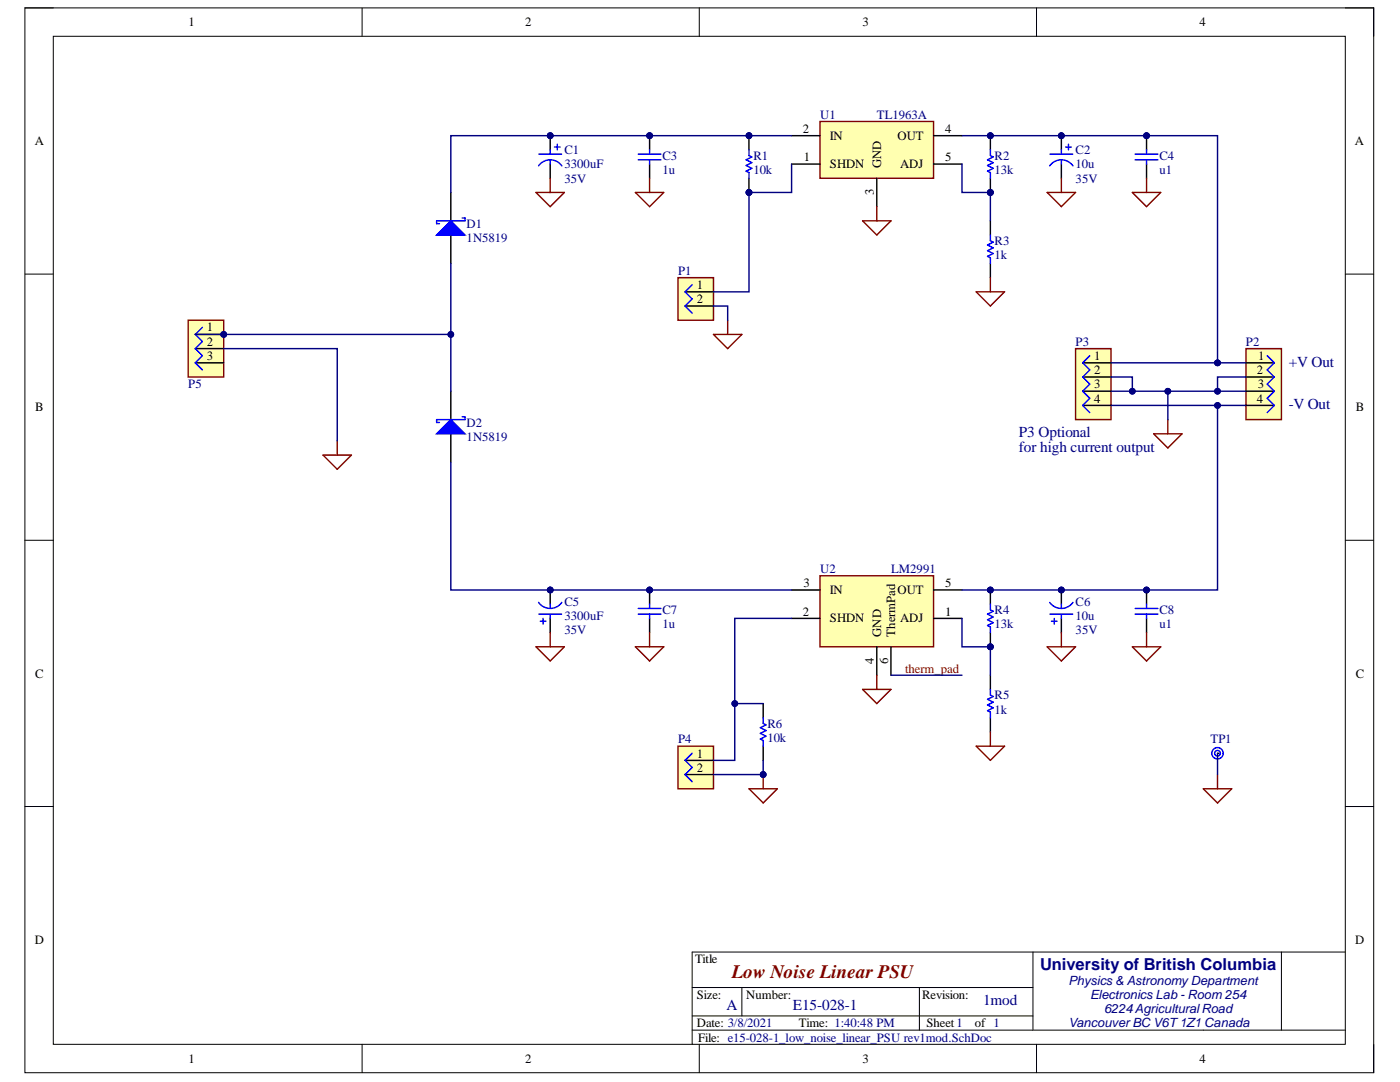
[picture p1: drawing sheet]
<svg xmlns="http://www.w3.org/2000/svg" width="279mm" height="216mm" viewBox="0 0 279 216" stroke-linecap="round" stroke-linejoin="round" font-family="sans-serif">
<defs><g id="words">
<text font-size="3.8" fill="#800000" x="146.1" y="195.1">Low Noise Linear PSU</text>
<text font-size="3.3" fill="#000080" x="207.6" y="193.5">University of British Columbia</text>
<g font-size="3" fill="#000080">
<text x="257.2" y="73.1">+V Out</text>
<text x="257.2" y="81.6">-V Out</text>
<text x="203.3" y="87.3">P3 Optional</text>
<text x="203.3" y="90.1">for high current output</text>
<text x="145" y="201.5">A</text>
<text x="158.2" y="201.5">E15-028-1</text>
<text x="196.2" y="200.6">1mod</text>
</g>
<g font-size="2.5">
<text x="37.6" y="5.2">1</text>
<text x="104.8" y="5.2">2</text>
<text x="172.1" y="5.2">3</text>
<text x="239.4" y="5.2">4</text>
<text x="6.9" y="29">A</text>
<text x="160.2" y="26.5">2</text>
<text x="165.6" y="27.9">IN</text>
<text x="179.1" y="27.9">OUT</text>
<text x="188.6" y="26.5">4</text>
<text x="270.4" y="29">A</text>
<text x="160.4" y="32.1">1</text>
<text x="165.6" y="33.6">SHDN</text>
<text x="175.8" y="33.6" transform="rotate(-90 175.8 33.6)">GND</text>
<text x="179.6" y="33.6">ADJ</text>
<text x="188.6" y="32.1">5</text>
<text x="174.4" y="38.9" transform="rotate(-90 174.4 38.9)">3</text>
<text x="139" y="57.7">1</text>
<text x="139" y="60.5">2</text>
<text x="41.3" y="66.1">1</text>
<text x="41.3" y="69">2</text>
<text x="41.3" y="71.8">3</text>
<text x="218.4" y="71.8">1</text>
<text x="251.1" y="71.8">1</text>
<text x="218.4" y="77.4">3</text>
<text x="218.4" y="74.7">2</text>
<text x="250.9" y="74.7">2</text>
<text x="251" y="77.4">3</text>
<text x="7" y="82.1">B</text>
<text x="218.4" y="80.3">4</text>
<text x="250.9" y="80.3">4</text>
<text x="270.6" y="82.1">B</text>
<text x="160.4" y="117.2">3</text>
<text x="165.6" y="118.5">IN</text>
<text x="179.1" y="118.5">OUT</text>
<text x="188.6" y="117.2">5</text>
<text x="160.2" y="122.9">2</text>
<text x="165.6" y="124.2">SHDN</text>
<text x="179.6" y="124.2">ADJ</text>
<text x="188.6" y="122.9">1</text>
<text x="175.8" y="127.1" transform="rotate(-90 175.8 127.1)">GND</text>
<text x="178.6" y="127.1" transform="rotate(-90 178.6 127.1)">ThermPad</text>
<text x="7" y="135.2">C</text>
<text x="174.4" y="132.5" transform="rotate(-90 174.4 132.5)">4</text>
<text x="177.3" y="132.5" transform="rotate(-90 177.3 132.5)">6</text>
<text x="270.6" y="135.2">C</text>
<text x="139" y="151.2">1</text>
<text x="139" y="154">2</text>
<text x="6.9" y="188.3">D</text>
<text x="270.5" y="188.3">D</text>
<text x="138.7" y="192.2">Title</text>
<text x="139" y="199.3">Size:</text>
<text x="148.9" y="199.3">Number:</text>
<text x="184" y="199.3">Revision:</text>
<text x="139" y="205">Date: 3/8/2021</text>
<text x="139.3" y="207.8">File: e15-028-1_low_noise_linear_PSU rev1mod.SchDoc</text>
<text x="159.4" y="205">Time: 1:40:48 PM</text>
<text x="184.9" y="205">Sheet1</text>
<text x="194.5" y="205">of 1</text>
<text x="37.6" y="212.1">1</text>
<text x="104.8" y="212.1">2</text>
<text x="172.1" y="212.1">3</text>
<text x="239.4" y="212.1">4</text>
</g>
<g font-size="2.5" fill="#000080">
<text x="163.7" y="23.7">U1</text>
<text x="175" y="23.7">TL1963A</text>
<text x="112.7" y="33.6">3300uF</text>
<text x="112.7" y="30.8">C1</text>
<text x="132.2" y="34.7">1u</text>
<text x="132.2" y="31.9">C3</text>
<text x="150.4" y="34.7">10k</text>
<text x="150.4" y="31.9">R1</text>
<text x="198.5" y="34.7">13k</text>
<text x="198.5" y="31.9">R2</text>
<text x="214.7" y="33.6">10u</text>
<text x="214.7" y="30.8">C2</text>
<text x="231.4" y="34.7">u1</text>
<text x="231.4" y="31.9">C4</text>
<text x="112.7" y="36.4">35V</text>
<text x="214.7" y="36.4">35V</text>
<text x="93.1" y="45.5">D1</text>
<text x="93.1" y="48.3">1N5819</text>
<text x="198.5" y="51.7">1k</text>
<text x="198.5" y="48.9">R3</text>
<text x="135.3" y="54.8">P1</text>
<text x="214.7" y="69">P3</text>
<text x="248.7" y="69">P2</text>
<text x="37.6" y="77.4">P5</text>
<text x="93.1" y="85.1">D2</text>
<text x="93.1" y="87.9">1N5819</text>
<text x="163.7" y="114.3">U2</text>
<text x="177.9" y="114.3">LM2991</text>
<text x="112.7" y="123.7">3300uF</text>
<text x="112.7" y="120.8">C5</text>
<text x="132.2" y="125.4">1u</text>
<text x="132.2" y="122.5">C7</text>
<text x="198.5" y="125.4">13k</text>
<text x="198.5" y="122.5">R4</text>
<text x="214.7" y="123.7">10u</text>
<text x="214.7" y="120.8">C6</text>
<text x="231.4" y="125.4">u1</text>
<text x="231.4" y="122.5">C8</text>
<text x="112.7" y="126.5">35V</text>
<text x="214.7" y="126.5">35V</text>
<text x="198.5" y="142.4">1k</text>
<text x="198.5" y="139.5">R5</text>
<text x="135.3" y="148.3">P4</text>
<text x="153.2" y="148.1">10k</text>
<text x="153.2" y="145.2">R6</text>
<text x="241.6" y="148.3">TP1</text>
<text x="213.2" y="196.5">Physics &amp; AstronomyDepartment</text>
<text x="217.5" y="199.3">Electronics Lab - Room 254</text>
<text x="220.3" y="202.2">6224AgriculturalRoad</text>
<text x="213.2" y="205">VancouverBC V6T1Z1 Canada</text>
</g>
<text font-size="2.5" fill="#800000" x="180.7" y="134.2">therm_pad</text>
</g></defs>
<path d="M5 1.6h269.2v212.4h-269.2z" fill="none" stroke="#000" stroke-width=".2"/>
<path d="M10.6 7.2h257.9v201.2h-257.9z" fill-rule="evenodd" fill="#fff"/>
<g fill="none" stroke="#000" stroke-width=".2">
<path d="M5 1.6h5.6M10.6 7.2h257.9v201.2h-257.9zM72.3 1.6v5.6M139.6 1.6v5.6M206.9 1.6v5.6M268.5 1.6h5.7v5.6M5 54.7h5.6M268.5 54.7h5.7M5 107.8h5.6M268.5 107.8h5.7M5 160.9h5.6M268.5 160.9h5.7"/>
<path d="M138.1 197.1h68.1M148.1 197.1v5.6M183.5 197.1v8.5M206.2 190v15.6M255.7 190v15.6M268.5 190h-130.4v18.4M72.3 208.4v5.6M138.1 205.6h130.4M138.1 202.7h68.1M139.6 208.4v5.6M206.9 208.4v5.6M274.2 208.4v5.6"/>
</g>
<circle cx="44.6" cy="66.7" r=".57" fill="#000080"/>
<circle cx="44.6" cy="66.7" r=".57" fill="none" stroke="#000080" stroke-width=".2"/>
<path d="M37.6 63.9h7v11.3h-7z" fill-rule="evenodd" fill="#ffffb0"/>
<path d="M37.6 63.9h7v11.3h-7z" fill="none" stroke="#800000" stroke-width=".29"/>
<path d="M39 66.7h5.6" fill="none" stroke="#000" stroke-width=".29"/>
<circle cx="44.6" cy="66.7" r=".57" fill="#000080"/>
<circle cx="44.6" cy="66.7" r=".57" fill="none" stroke="#000080" stroke-width=".2"/>
<path d="M40.4 65.3l-1.4 1.4 1.4 1.4-1.4 1.5 1.4 1.4-1.4 1.4 1.4 1.4" fill="none" stroke="#00f" stroke-width=".29"/>
<path d="M39 69.6h5.6M39 72.4h5.6" fill="none" stroke="#000" stroke-width=".29"/>
<path d="M64.5 90.8h5.6l-2.8 2.8zM67.3 88v2.8" fill="none" stroke="#800000" stroke-width=".29"/>
<path d="M135.3 55.4h7.1v8.5h-7.1z" fill-rule="evenodd" fill="#ffffb0"/>
<path d="M135.3 55.4h7.1v8.5h-7.1z" fill="none" stroke="#800000" stroke-width=".29"/>
<path d="M136.7 58.2h5.7M136.7 61.1h5.7" fill="none" stroke="#000" stroke-width=".29"/>
<path d="M138.1 56.8l-1.4 1.4 1.4 1.4-1.4 1.5 1.4 1.4" fill="none" stroke="#00f" stroke-width=".29"/>
<path d="M135.3 148.9h7.1v8.5h-7.1z" fill-rule="evenodd" fill="#ffffb0"/>
<path d="M135.3 148.9h7.1v8.5h-7.1z" fill="none" stroke="#800000" stroke-width=".29"/>
<path d="M136.7 151.7h5.7M136.7 154.6h5.7" fill="none" stroke="#000" stroke-width=".29"/>
<path d="M138.1 150.3l-1.4 1.4 1.4 1.4-1.4 1.5 1.4 1.4" fill="none" stroke="#00f" stroke-width=".29"/>
<path d="M163.6 114.9h22.7v14.2h-22.7z" fill-rule="evenodd" fill="#ffffb0"/>
<path d="M163.6 114.9h22.7v14.2h-22.7z" fill="none" stroke="#800000" stroke-width=".29"/>
<path d="M158 117.7h5.6M186.3 117.7h5.7M158 123.4h5.6M175 129.1v5.6M177.8 129.1v5.6M186.3 123.4h5.7" fill="none" stroke="#000" stroke-width=".29"/>
<path d="M163.6 24.2h22.7v11.4h-22.7z" fill-rule="evenodd" fill="#ffffb0"/>
<path d="M163.6 24.2h22.7v11.4h-22.7zM172.1 44.1h5.7l-2.8 2.8zM175 41.2v2.9M172.1 137.6h5.7l-2.8 2.8zM175 134.7v2.9" fill="none" stroke="#800000" stroke-width=".29"/>
<path d="M158 27.1h5.6M158 32.7h5.6M175 35.6v5.6M186.3 27.1h5.7M186.3 32.7h5.7" fill="none" stroke="#000" stroke-width=".29"/>
<circle cx="109.8" cy="27.1" r=".57" fill="#000080"/>
<circle cx="109.8" cy="27.1" r=".57" fill="none" stroke="#000080" stroke-width=".2"/>
<path d="M109.8 27.1v2.8" fill="none" stroke="#000" stroke-width=".29"/>
<circle cx="109.8" cy="27.1" r=".57" fill="#000080"/>
<circle cx="109.8" cy="27.1" r=".57" fill="none" stroke="#000080" stroke-width=".2"/>
<path d="M109.8 32.7v2.9" fill="none" stroke="#000" stroke-width=".29"/>
<path d="M107.5 33.1a2.83 2.83 0 0 1 4.6 0M107.5 30.8h4.6M109.8 29.9v.9M109.8 31.9v.8M110.7 29.3h1.1M111.2 28.8v1.1" fill="none" stroke="#00f" stroke-width=".29"/>
<circle cx="109.8" cy="117.7" r=".57" fill="#000080"/>
<circle cx="109.8" cy="117.7" r=".57" fill="none" stroke="#000080" stroke-width=".2"/>
<path d="M109.8 117.7v2.9M109.8 123.4v2.8" fill="none" stroke="#000" stroke-width=".29"/>
<circle cx="109.8" cy="117.7" r=".57" fill="#000080"/>
<circle cx="109.8" cy="117.7" r=".57" fill="none" stroke="#000080" stroke-width=".2"/>
<path d="M107.5 120.2a2.84 2.84 0 0 0 4.6 0M107.5 122.5h4.6M107.8 124h1.2M108.4 123.4v1.1M109.8 120.6v.8M109.8 122.5v.9" fill="none" stroke="#00f" stroke-width=".29"/>
<circle cx="211.8" cy="27.1" r=".57" fill="#000080"/>
<circle cx="211.8" cy="27.1" r=".57" fill="none" stroke="#000080" stroke-width=".2"/>
<path d="M211.8 27.1v2.8" fill="none" stroke="#000" stroke-width=".29"/>
<circle cx="211.8" cy="27.1" r=".57" fill="#000080"/>
<circle cx="211.8" cy="27.1" r=".57" fill="none" stroke="#000080" stroke-width=".2"/>
<path d="M211.8 32.7v2.9" fill="none" stroke="#000" stroke-width=".29"/>
<path d="M209.5 33.1a2.83 2.83 0 0 1 4.6 0M209.5 30.8h4.6M211.8 29.9v.9M211.8 31.9v.8M212.7 29.3h1.1M213.2 28.8v1.1" fill="none" stroke="#00f" stroke-width=".29"/>
<circle cx="211.8" cy="117.7" r=".57" fill="#000080"/>
<circle cx="211.8" cy="117.7" r=".57" fill="none" stroke="#000080" stroke-width=".2"/>
<path d="M211.8 117.7v2.9M211.8 123.4v2.8" fill="none" stroke="#000" stroke-width=".29"/>
<circle cx="211.8" cy="117.7" r=".57" fill="#000080"/>
<circle cx="211.8" cy="117.7" r=".57" fill="none" stroke="#000080" stroke-width=".2"/>
<path d="M209.5 120.2a2.84 2.84 0 0 0 4.6 0M209.5 122.5h4.6M209.8 124h1.2M210.4 123.4v1.1M211.8 120.6v.8M211.8 122.5v.9" fill="none" stroke="#00f" stroke-width=".29"/>
<circle cx="129.6" cy="27.1" r=".57" fill="#000080"/>
<circle cx="129.6" cy="27.1" r=".57" fill="none" stroke="#000080" stroke-width=".2"/>
<path d="M129.6 27.1v2.8M129.6 32.7v2.9" fill="none" stroke="#000" stroke-width=".29"/>
<circle cx="129.6" cy="27.1" r=".57" fill="#000080"/>
<circle cx="129.6" cy="27.1" r=".57" fill="none" stroke="#000080" stroke-width=".2"/>
<path d="M127.4 30.8h4.5M127.4 31.9h4.5M129.6 29.9v.9M129.6 31.9v.8" fill="none" stroke="#00f" stroke-width=".29"/>
<circle cx="228.8" cy="27.1" r=".57" fill="#000080"/>
<circle cx="228.8" cy="27.1" r=".57" fill="none" stroke="#000080" stroke-width=".2"/>
<path d="M228.8 27.1v2.8M228.8 32.7v2.9" fill="none" stroke="#000" stroke-width=".29"/>
<circle cx="228.8" cy="27.1" r=".57" fill="#000080"/>
<circle cx="228.8" cy="27.1" r=".57" fill="none" stroke="#000080" stroke-width=".2"/>
<path d="M226.5 30.8h4.6M226.5 31.9h4.6M228.8 29.9v.9M228.8 31.9v.8" fill="none" stroke="#00f" stroke-width=".29"/>
<circle cx="228.8" cy="117.7" r=".57" fill="#000080"/>
<circle cx="228.8" cy="117.7" r=".57" fill="none" stroke="#000080" stroke-width=".2"/>
<path d="M228.8 117.7v2.9M228.8 123.4v2.8" fill="none" stroke="#000" stroke-width=".29"/>
<circle cx="228.8" cy="117.7" r=".57" fill="#000080"/>
<circle cx="228.8" cy="117.7" r=".57" fill="none" stroke="#000080" stroke-width=".2"/>
<path d="M226.5 121.4h4.6M226.5 122.5h4.6M228.8 120.6v.8M228.8 122.5v.9" fill="none" stroke="#00f" stroke-width=".29"/>
<circle cx="129.6" cy="117.7" r=".57" fill="#000080"/>
<circle cx="129.6" cy="117.7" r=".57" fill="none" stroke="#000080" stroke-width=".2"/>
<path d="M129.6 117.7v2.9M129.6 123.4v2.8" fill="none" stroke="#000" stroke-width=".29"/>
<circle cx="129.6" cy="117.7" r=".57" fill="#000080"/>
<circle cx="129.6" cy="117.7" r=".57" fill="none" stroke="#000080" stroke-width=".2"/>
<path d="M127.4 121.4h4.5M127.4 122.5h4.5M129.6 120.6v.8M129.6 122.5v.9" fill="none" stroke="#00f" stroke-width=".29"/>
<circle cx="149.5" cy="27.1" r=".57" fill="#000080"/>
<circle cx="149.5" cy="27.1" r=".57" fill="none" stroke="#000080" stroke-width=".2"/>
<circle cx="149.5" cy="38.4" r=".57" fill="#000080"/>
<circle cx="149.5" cy="38.4" r=".57" fill="none" stroke="#000080" stroke-width=".2"/>
<path d="M149.5 27.1v2.8" fill="none" stroke="#000" stroke-width=".29"/>
<circle cx="149.5" cy="27.1" r=".57" fill="#000080"/>
<circle cx="149.5" cy="27.1" r=".57" fill="none" stroke="#000080" stroke-width=".2"/>
<path d="M149.5 35.6v2.8" fill="none" stroke="#000" stroke-width=".29"/>
<circle cx="149.5" cy="38.4" r=".57" fill="#000080"/>
<circle cx="149.5" cy="38.4" r=".57" fill="none" stroke="#000080" stroke-width=".2"/>
<path d="M149.5 29.9v1.1l.5 .3-1.1 .6 1.1 .6-1.1 .5 1.1 .6-1.1 .6 .6 .2v1.2" fill="none" stroke="#00f" stroke-width=".29"/>
<circle cx="197.6" cy="27.1" r=".57" fill="#000080"/>
<circle cx="197.6" cy="27.1" r=".57" fill="none" stroke="#000080" stroke-width=".2"/>
<circle cx="197.6" cy="38.4" r=".57" fill="#000080"/>
<circle cx="197.6" cy="38.4" r=".57" fill="none" stroke="#000080" stroke-width=".2"/>
<path d="M197.7 27.1v2.8" fill="none" stroke="#000" stroke-width=".29"/>
<circle cx="197.6" cy="27.1" r=".57" fill="#000080"/>
<circle cx="197.6" cy="27.1" r=".57" fill="none" stroke="#000080" stroke-width=".2"/>
<path d="M197.7 35.6v2.8" fill="none" stroke="#000" stroke-width=".29"/>
<circle cx="197.6" cy="38.4" r=".57" fill="#000080"/>
<circle cx="197.6" cy="38.4" r=".57" fill="none" stroke="#000080" stroke-width=".2"/>
<path d="M197.7 29.9v1.1l.5 .3-1.1 .6 1.1 .6-1.1 .5 1.1 .6-1.1 .6 .6 .2v1.2M197.7 46.9v1.1l.5 .3-1.1 .6 1.1 .6-1.1 .5 1.1 .6-1.1 .6 .6 .2v1.2" fill="none" stroke="#00f" stroke-width=".29"/>
<path d="M197.7 44.1v2.8M197.7 52.6v2.8" fill="none" stroke="#000" stroke-width=".29"/>
<circle cx="197.6" cy="117.7" r=".57" fill="#000080"/>
<circle cx="197.6" cy="117.7" r=".57" fill="none" stroke="#000080" stroke-width=".2"/>
<circle cx="197.6" cy="129.1" r=".57" fill="#000080"/>
<circle cx="197.6" cy="129.1" r=".57" fill="none" stroke="#000080" stroke-width=".2"/>
<path d="M197.7 117.7v2.9" fill="none" stroke="#000" stroke-width=".29"/>
<circle cx="197.6" cy="117.7" r=".57" fill="#000080"/>
<circle cx="197.6" cy="117.7" r=".57" fill="none" stroke="#000080" stroke-width=".2"/>
<path d="M197.7 126.2v2.9" fill="none" stroke="#000" stroke-width=".29"/>
<circle cx="197.6" cy="129.1" r=".57" fill="#000080"/>
<circle cx="197.6" cy="129.1" r=".57" fill="none" stroke="#000080" stroke-width=".2"/>
<path d="M197.7 120.6v1.1l.5 .3-1.1 .5 1.1 .6-1.1 .6 1.1 .5-1.1 .6 .6 .3v1.1M197.7 137.6v1.1l.5 .3-1.1 .5 1.1 .6-1.1 .6 1.1 .5-1.1 .6 .6 .3v1.1M152.3 143.2v1.2l.6 .2-1.2 .6 1.2 .6-1.2 .5 1.2 .6-1.2 .6 .6 .3v1.1" fill="none" stroke="#00f" stroke-width=".29"/>
<path d="M197.7 134.7v2.9M152.3 140.4v2.8M152.3 148.9v2.8M197.7 143.2v2.9" fill="none" stroke="#000" stroke-width=".29"/>
<g fill="none" stroke="#800000" stroke-width=".29">
<path d="M107 38.4h5.6l-2.8 2.8zM109.8 35.6v2.8M126.8 38.4h5.7l-2.9 2.8zM129.6 35.6v2.8M209 38.4h5.7l-2.9 2.8zM211.8 35.6v2.8M226 38.4h5.7l-2.9 2.8zM228.8 35.6v2.8M194.8 58.2h5.7l-2.8 2.9zM197.7 55.4v2.8M142.4 66.7h5.7l-2.9 2.9zM145.2 63.9v2.8"/>
<path d="M209 129.1h5.7l-2.9 2.8zM211.8 126.2v2.9M226 129.1h5.7l-2.9 2.8zM228.8 126.2v2.9M149.5 157.4h5.6l-2.8 2.8zM152.3 154.6v2.8"/>
</g>
<circle cx="152.3" cy="154.6" r=".57" fill="#000080"/>
<circle cx="152.3" cy="154.6" r=".57" fill="none" stroke="#000080" stroke-width=".2"/>
<path d="M230.2 86.6h5.7l-2.8 2.8zM233.1 83.7v2.9M107 129.1h5.6l-2.8 2.8zM109.8 126.2v2.9M126.8 129.1h5.7l-2.9 2.8zM129.6 126.2v2.9M194.8 148.9h5.7l-2.8 2.8zM197.7 146.1v2.8M240.2 157.4h5.6l-2.8 2.8zM243 154.6v2.8" fill="none" stroke="#800000" stroke-width=".29"/>
<path d="M243 150.3h.3" fill="none" stroke="#000" stroke-width=".29"/>
<g fill="none" stroke="#00f" stroke-width=".29">
<circle cx="243" cy="150.3" r="1.14"/>
<circle cx="243" cy="150.3" r=".56"/>
</g>
<path d="M248.7 69.6h7v14.1h-7z" fill-rule="evenodd" fill="#ffffb0"/>
<path d="M248.7 69.6h7v14.1h-7z" fill="none" stroke="#800000" stroke-width=".29"/>
<path d="M248.7 72.4h5.6M248.7 78.1h5.6M248.7 75.2h5.6M248.7 80.9h5.6" fill="none" stroke="#000" stroke-width=".29"/>
<path d="M252.9 71l1.4 1.4-1.4 1.4 1.4 1.4-1.4 1.4 1.4 1.5-1.4 1.4 1.4 1.4-1.4 1.4" fill="none" stroke="#00f" stroke-width=".29"/>
<path d="M214.7 69.6h7v14.1h-7z" fill-rule="evenodd" fill="#ffffb0"/>
<path d="M214.7 69.6h7v14.1h-7z" fill="none" stroke="#800000" stroke-width=".29"/>
<path d="M90 78.1v5.6M216.1 72.4h5.6M216.1 78.1h5.6M216.1 75.2h5.6M90 86.6v5.6M216.1 80.9h5.6" fill="none" stroke="#000" stroke-width=".29"/>
<path d="M217.5 71l-1.4 1.4 1.4 1.4-1.4 1.4 1.4 1.4-1.4 1.5 1.4 1.4-1.4 1.4 1.4 1.4" fill="none" stroke="#00f" stroke-width=".29"/>
<path d="M87.1 86.6l2.9-2.9 2.8 2.9z" fill="#00f"/>
<path d="M87.1 86.6l2.9-2.9 2.8 2.9zM92.2 83.2h.6v.5h-5.7v.6h.6" fill="none" stroke="#00f" stroke-width=".29"/>
<path d="M90 38.4v5.7M90 46.9v5.7" fill="none" stroke="#000" stroke-width=".29"/>
<path d="M87.1 46.9l2.9-2.8 2.8 2.8z" fill="#00f"/>
<path d="M87.1 46.9l2.9-2.8 2.8 2.8zM92.2 43.5h.6v.6h-5.7v.5h.6" fill="none" stroke="#00f" stroke-width=".29"/>
<path d="M90 92.2v25.5h68" fill="none" stroke="#000080" stroke-width=".29"/>
<circle cx="109.8" cy="117.7" r=".57" fill="#000080"/>
<circle cx="109.8" cy="117.7" r=".57" fill="none" stroke="#000080" stroke-width=".2"/>
<circle cx="129.6" cy="117.7" r=".57" fill="#000080"/>
<circle cx="129.6" cy="117.7" r=".57" fill="none" stroke="#000080" stroke-width=".2"/>
<path d="M192 32.7v5.7h5.7" fill="none" stroke="#000080" stroke-width=".29"/>
<circle cx="197.6" cy="38.4" r=".57" fill="#000080"/>
<circle cx="197.6" cy="38.4" r=".57" fill="none" stroke="#000080" stroke-width=".2"/>
<path d="M158 32.7v5.7h-8.5" fill="none" stroke="#000080" stroke-width=".29"/>
<circle cx="149.5" cy="38.4" r=".57" fill="#000080"/>
<circle cx="149.5" cy="38.4" r=".57" fill="none" stroke="#000080" stroke-width=".2"/>
<path d="M197.7 38.4v5.7M142.4 61.1h2.8v2.8" fill="none" stroke="#000080" stroke-width=".29"/>
<circle cx="197.6" cy="38.4" r=".57" fill="#000080"/>
<circle cx="197.6" cy="38.4" r=".57" fill="none" stroke="#000080" stroke-width=".2"/>
<path d="M149.5 38.4v19.8h-7.1" fill="none" stroke="#000080" stroke-width=".29"/>
<circle cx="149.5" cy="38.4" r=".57" fill="#000080"/>
<circle cx="149.5" cy="38.4" r=".57" fill="none" stroke="#000080" stroke-width=".2"/>
<path d="M192 123.4v5.7h5.7" fill="none" stroke="#000080" stroke-width=".29"/>
<circle cx="197.6" cy="129.1" r=".57" fill="#000080"/>
<circle cx="197.6" cy="129.1" r=".57" fill="none" stroke="#000080" stroke-width=".2"/>
<path d="M197.7 129.1v5.6" fill="none" stroke="#000080" stroke-width=".29"/>
<circle cx="197.6" cy="129.1" r=".57" fill="#000080"/>
<circle cx="197.6" cy="129.1" r=".57" fill="none" stroke="#000080" stroke-width=".2"/>
<path d="M248.7 80.9h-5.7v36.8h-51" fill="none" stroke="#000080" stroke-width=".29"/>
<circle cx="243" cy="80.9" r=".57" fill="#000080"/>
<circle cx="243" cy="80.9" r=".57" fill="none" stroke="#000080" stroke-width=".2"/>
<circle cx="228.8" cy="117.7" r=".57" fill="#000080"/>
<circle cx="228.8" cy="117.7" r=".57" fill="none" stroke="#000080" stroke-width=".2"/>
<circle cx="211.8" cy="117.7" r=".57" fill="#000080"/>
<circle cx="211.8" cy="117.7" r=".57" fill="none" stroke="#000080" stroke-width=".2"/>
<circle cx="197.6" cy="117.7" r=".57" fill="#000080"/>
<circle cx="197.6" cy="117.7" r=".57" fill="none" stroke="#000080" stroke-width=".2"/>
<path d="M146.6 140.4h5.7M243 150.3v4.3" fill="none" stroke="#000080" stroke-width=".29"/>
<circle cx="146.6" cy="140.4" r=".57" fill="#000080"/>
<circle cx="146.6" cy="140.4" r=".57" fill="none" stroke="#000080" stroke-width=".2"/>
<path d="M142.4 154.6h9.9" fill="none" stroke="#000080" stroke-width=".29"/>
<circle cx="152.3" cy="154.6" r=".57" fill="#000080"/>
<circle cx="152.3" cy="154.6" r=".57" fill="none" stroke="#000080" stroke-width=".2"/>
<path d="M152.3 151.7v2.9" fill="none" stroke="#000080" stroke-width=".29"/>
<circle cx="152.3" cy="154.6" r=".57" fill="#000080"/>
<circle cx="152.3" cy="154.6" r=".57" fill="none" stroke="#000080" stroke-width=".2"/>
<path d="M221.7 78.1h27" fill="none" stroke="#000080" stroke-width=".29"/>
<circle cx="243" cy="78.1" r=".57" fill="#000080"/>
<circle cx="243" cy="78.1" r=".57" fill="none" stroke="#000080" stroke-width=".2"/>
<circle cx="233.1" cy="78.1" r=".57" fill="#000080"/>
<circle cx="233.1" cy="78.1" r=".57" fill="none" stroke="#000080" stroke-width=".2"/>
<circle cx="226" cy="78.1" r=".57" fill="#000080"/>
<circle cx="226" cy="78.1" r=".57" fill="none" stroke="#000080" stroke-width=".2"/>
<path d="M221.7 75.2h4.3v2.9" fill="none" stroke="#000080" stroke-width=".29"/>
<circle cx="226" cy="78.1" r=".57" fill="#000080"/>
<circle cx="226" cy="78.1" r=".57" fill="none" stroke="#000080" stroke-width=".2"/>
<path d="M248.7 75.2h-5.7v2.9" fill="none" stroke="#000080" stroke-width=".29"/>
<circle cx="243" cy="78.1" r=".57" fill="#000080"/>
<circle cx="243" cy="78.1" r=".57" fill="none" stroke="#000080" stroke-width=".2"/>
<path d="M192 27.1h51v45.3" fill="none" stroke="#000080" stroke-width=".29"/>
<circle cx="197.6" cy="27.1" r=".57" fill="#000080"/>
<circle cx="197.6" cy="27.1" r=".57" fill="none" stroke="#000080" stroke-width=".2"/>
<circle cx="211.8" cy="27.1" r=".57" fill="#000080"/>
<circle cx="211.8" cy="27.1" r=".57" fill="none" stroke="#000080" stroke-width=".2"/>
<circle cx="228.8" cy="27.1" r=".57" fill="#000080"/>
<circle cx="228.8" cy="27.1" r=".57" fill="none" stroke="#000080" stroke-width=".2"/>
<circle cx="243" cy="72.4" r=".57" fill="#000080"/>
<circle cx="243" cy="72.4" r=".57" fill="none" stroke="#000080" stroke-width=".2"/>
<path d="M243 72.4h5.7" fill="none" stroke="#000080" stroke-width=".29"/>
<circle cx="243" cy="72.4" r=".57" fill="#000080"/>
<circle cx="243" cy="72.4" r=".57" fill="none" stroke="#000080" stroke-width=".2"/>
<path d="M221.7 72.4h21.3" fill="none" stroke="#000080" stroke-width=".29"/>
<circle cx="243" cy="72.4" r=".57" fill="#000080"/>
<circle cx="243" cy="72.4" r=".57" fill="none" stroke="#000080" stroke-width=".2"/>
<path d="M221.7 80.9h21.3" fill="none" stroke="#000080" stroke-width=".29"/>
<circle cx="243" cy="80.9" r=".57" fill="#000080"/>
<circle cx="243" cy="80.9" r=".57" fill="none" stroke="#000080" stroke-width=".2"/>
<path d="M233.1 78.1v5.6" fill="none" stroke="#000080" stroke-width=".29"/>
<circle cx="233.1" cy="78.1" r=".57" fill="#000080"/>
<circle cx="233.1" cy="78.1" r=".57" fill="none" stroke="#000080" stroke-width=".2"/>
<path d="M158 123.4h-11.4v28.3h-4.2M177.8 134.7h14.2" fill="none" stroke="#000080" stroke-width=".29"/>
<circle cx="146.6" cy="140.4" r=".57" fill="#000080"/>
<circle cx="146.6" cy="140.4" r=".57" fill="none" stroke="#000080" stroke-width=".2"/>
<path d="M158 27.1h-68v11.3M44.6 69.6h22.7v18.4" fill="none" stroke="#000080" stroke-width=".29"/>
<circle cx="149.5" cy="27.1" r=".57" fill="#000080"/>
<circle cx="149.5" cy="27.1" r=".57" fill="none" stroke="#000080" stroke-width=".2"/>
<circle cx="129.6" cy="27.1" r=".57" fill="#000080"/>
<circle cx="129.6" cy="27.1" r=".57" fill="none" stroke="#000080" stroke-width=".2"/>
<circle cx="109.8" cy="27.1" r=".57" fill="#000080"/>
<circle cx="109.8" cy="27.1" r=".57" fill="none" stroke="#000080" stroke-width=".2"/>
<path d="M90 66.7v11.4" fill="none" stroke="#000080" stroke-width=".29"/>
<circle cx="90" cy="66.7" r=".57" fill="#000080"/>
<circle cx="90" cy="66.7" r=".57" fill="none" stroke="#000080" stroke-width=".2"/>
<path d="M90 52.6v14.1h-51" fill="none" stroke="#000080" stroke-width=".29"/>
<circle cx="44.6" cy="66.7" r=".57" fill="#000080"/>
<circle cx="44.6" cy="66.7" r=".57" fill="none" stroke="#000080" stroke-width=".2"/>
<circle cx="90" cy="66.7" r=".57" fill="#000080"/>
<circle cx="90" cy="66.7" r=".57" fill="none" stroke="#000080" stroke-width=".2"/>
<use href="#words"/>
</svg>
